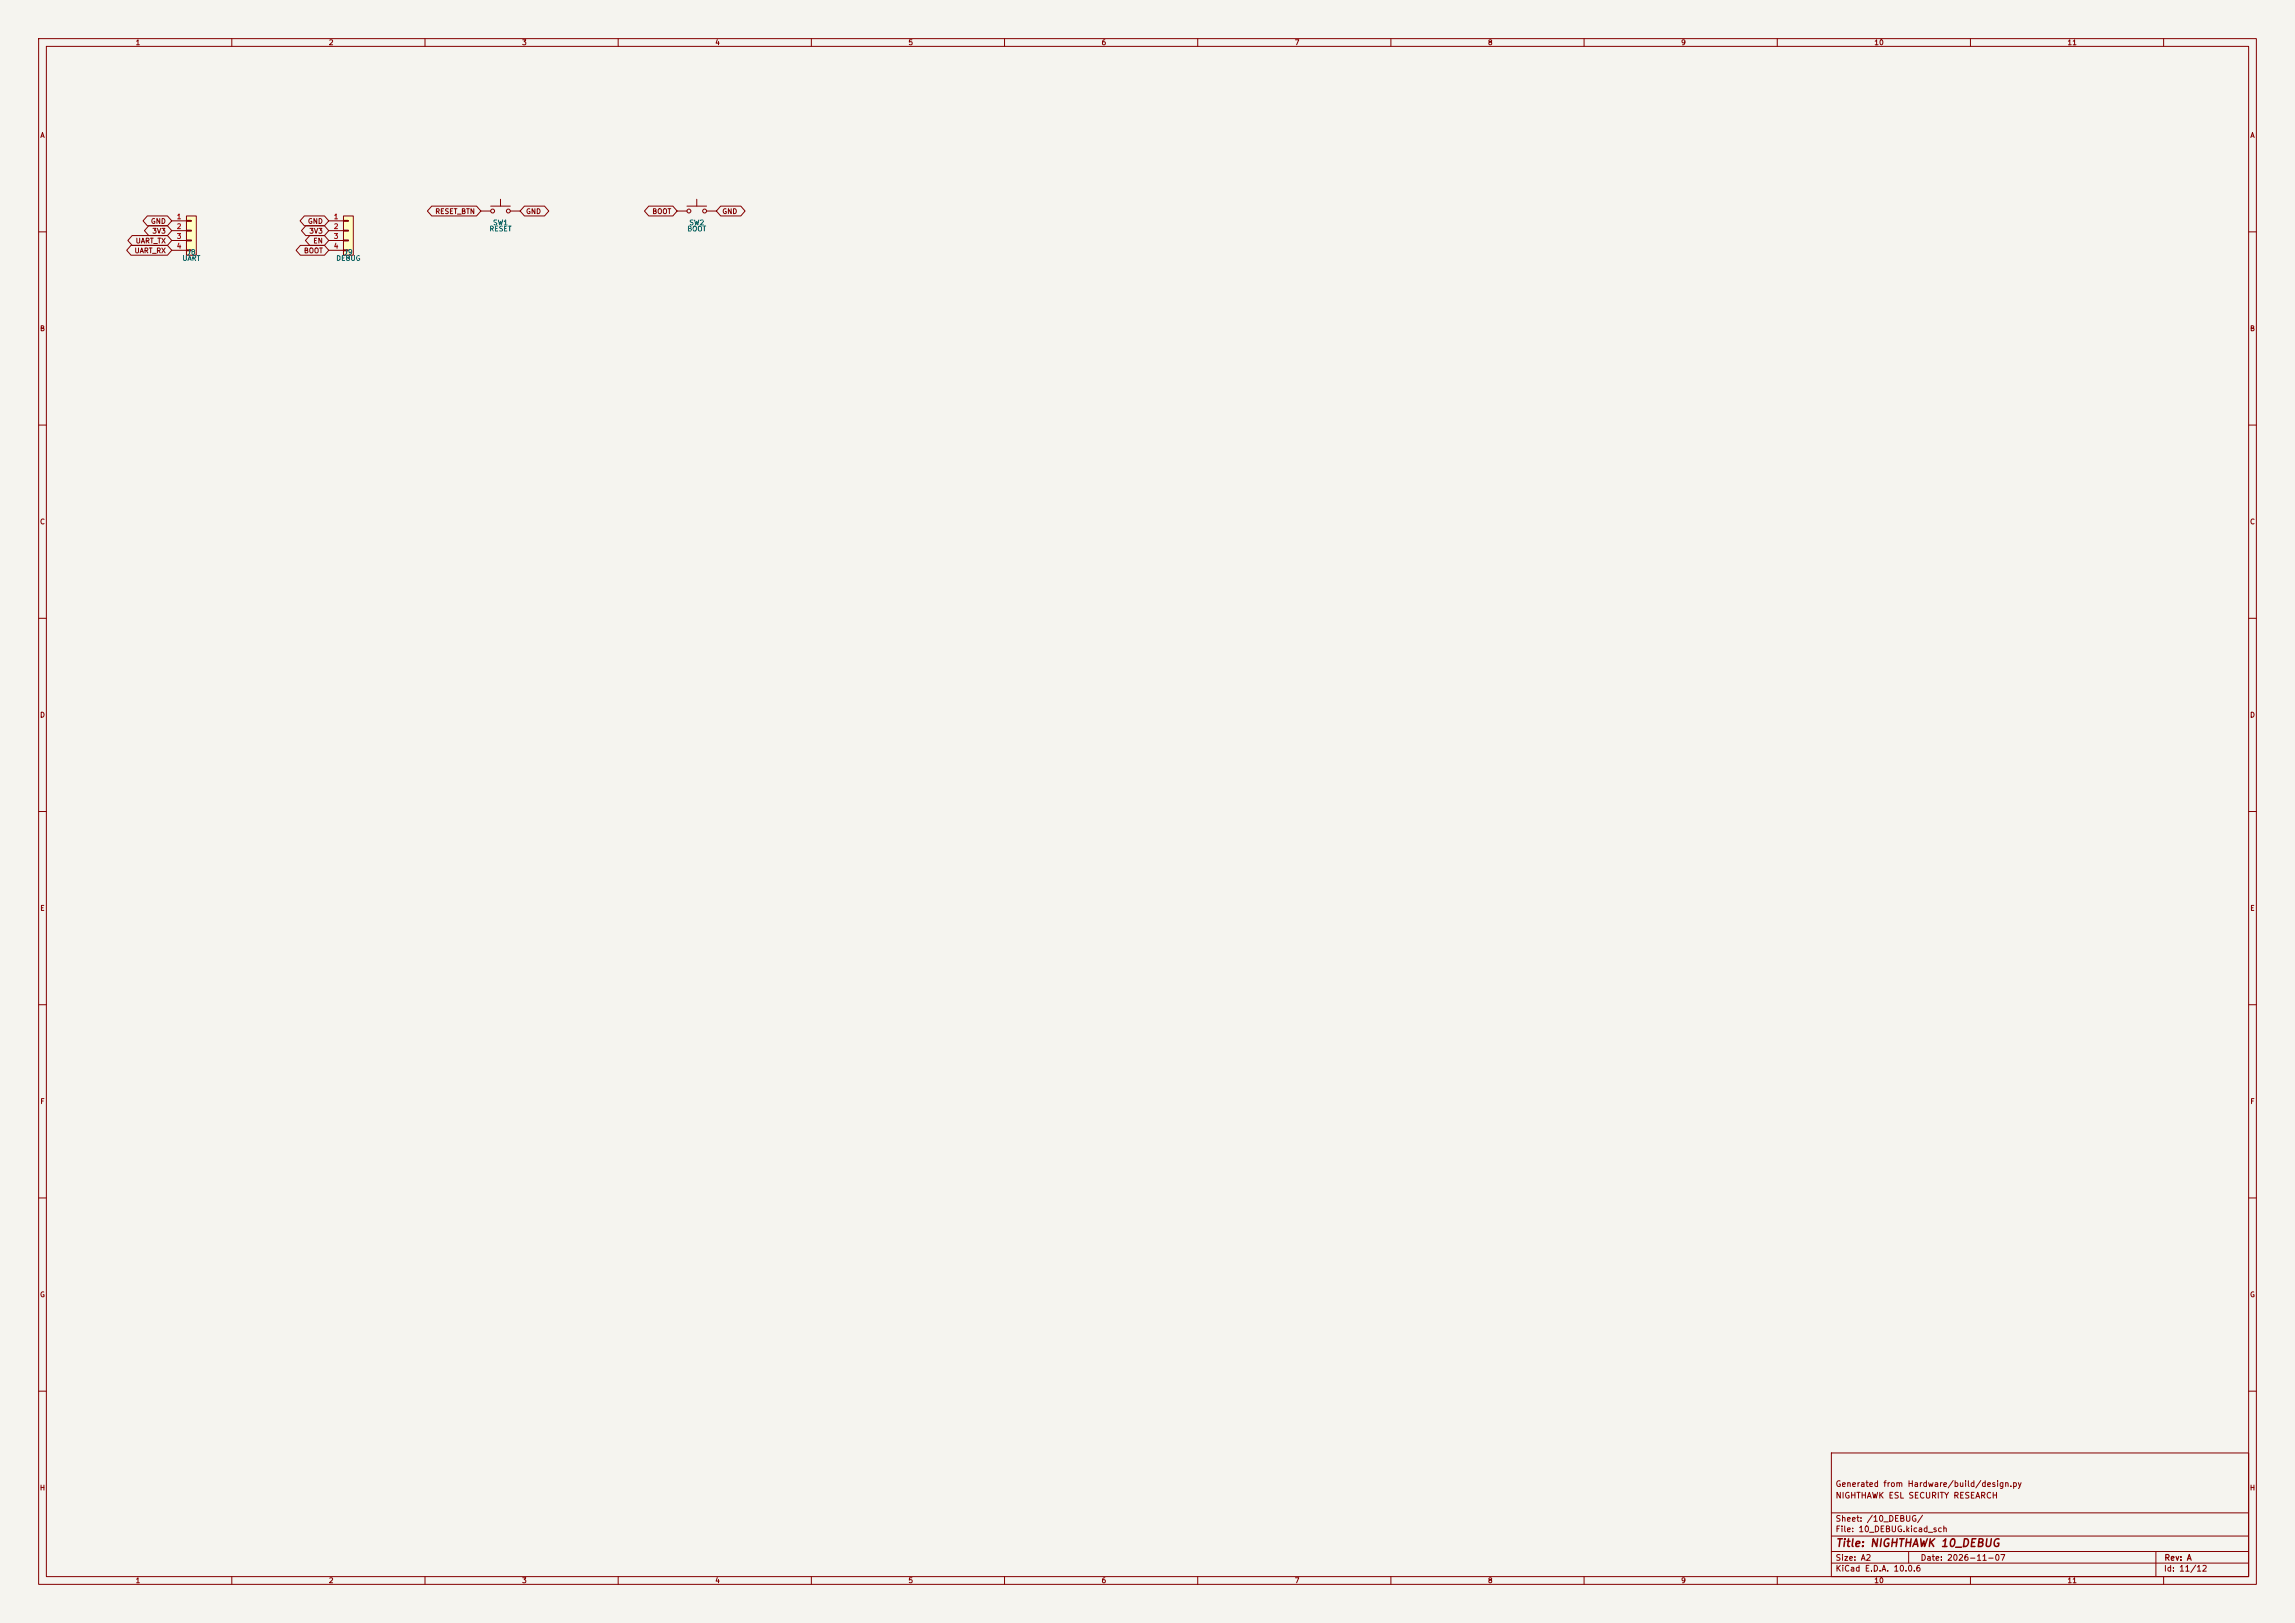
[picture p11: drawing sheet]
<svg xmlns="http://www.w3.org/2000/svg" width="594mm" height="420mm" viewBox="0 0 594 420" stroke-linecap="round" stroke-linejoin="round" font-family="sans-serif">
<defs><g id="words">
<text font-size="2" fill="#840000" x="475" y="400.8">Title: NIGHTHAWK 10_DEBUG</text>
<g font-size="1.5" fill="#840000">
<text x="475" y="388.1">NIGHTHAWK ESL SECURITY RESEARCH</text>
<text x="475" y="385.1">Generated from Hardware/build/design.py</text>
<text x="475" y="394.1">Sheet: /10_DEBUG/</text>
<text x="475" y="396.8">File: 10_DEBUG.kicad_sch</text>
<text x="475" y="407">KiCad E.D.A. 10.0.6</text>
<text x="475" y="404.2">Size: A2</text>
<text x="497" y="404.2">Date: 2026-11-07</text>
<text x="560" y="407">Id: 11/12</text>
<text x="560.1" y="404.2">Rev: A</text>
</g>
<g font-size="1.3" fill="#840000">
<text x="35" y="12">1</text>
<text x="85" y="12">2</text>
<text x="135" y="12">3</text>
<text x="185" y="12">4</text>
<text x="235" y="12">5</text>
<text x="285" y="12">6</text>
<text x="335" y="12">7</text>
<text x="385" y="12">8</text>
<text x="435" y="12">9</text>
<text x="485" y="12">10</text>
<text x="535" y="12">11</text>
<text x="10.3" y="36">A</text>
<text x="582.3" y="36">A</text>
<text x="38.9" y="58.2">GND</text>
<text x="79.6" y="58.2">GND</text>
<text x="112.5" y="55.7">RESET_BTN</text>
<text x="136" y="55.7">GND</text>
<text x="168.7" y="55.7">BOOT</text>
<text x="186.8" y="55.7">GND</text>
<text x="34.7" y="65.8">UART_RX</text>
<text x="35" y="63.3">UART_TX</text>
<text x="39.3" y="60.7">3V3</text>
<text x="78.5" y="65.8">BOOT</text>
<text x="79.9" y="60.7">3V3</text>
<text x="81" y="63.3">EN</text>
<text x="10.2" y="86">B</text>
<text x="582.2" y="86">B</text>
<text x="10.2" y="136">C</text>
<text x="582.2" y="136">C</text>
<text x="10.2" y="186">D</text>
<text x="582.2" y="186">D</text>
<text x="10.3" y="236">E</text>
<text x="582.3" y="236">E</text>
<text x="10.3" y="286">F</text>
<text x="582.3" y="286">F</text>
<text x="10.2" y="336">G</text>
<text x="582.2" y="336">G</text>
<text x="10.2" y="386">H</text>
<text x="582.2" y="386">H</text>
<text x="35" y="410">1</text>
<text x="85" y="410">2</text>
<text x="135" y="410">3</text>
<text x="185" y="410">4</text>
<text x="235" y="410">5</text>
<text x="285" y="410">6</text>
<text x="335" y="410">7</text>
<text x="385" y="410">8</text>
<text x="435" y="410">9</text>
<text x="485" y="410">10</text>
<text x="535" y="410">11</text>
</g>
<g font-size="1.3" fill="#a90000">
<text x="45.6" y="57">1</text>
<text x="45.6" y="59.6">2</text>
<text x="86.3" y="57">1</text>
<text x="86.3" y="59.6">2</text>
<text x="45.6" y="62.1">3</text>
<text x="45.6" y="64.6">4</text>
<text x="86.3" y="62.1">3</text>
<text x="86.3" y="64.6">4</text>
</g>
<g font-size="1.3" fill="#006464">
<text x="127.5" y="58.6">SW1</text>
<text x="178.3" y="58.6">SW2</text>
<text x="126.5" y="60.2">RESET</text>
<text x="177.8" y="60.2">BOOT</text>
<text x="47.1" y="67.8">UART</text>
<text x="48.3" y="66.2">J8</text>
<text x="86.9" y="67.8">DEBUG</text>
<text x="89" y="66.2">J9</text>
</g>
</g></defs>
<path d="M0 0h594v420h-594z" fill="#f5f4ef" stroke="#f5f4ef" stroke-width=".26"/>
<g fill="none" stroke="#840000" stroke-width=".26">
<path d="M10 10h574v400h-574zM12 12h570v396h-570zM60 10v2M110 10v2M160 10v2M210 10v2M260 10v2M310 10v2M360 10v2M410 10v2M460 10v2M510 10v2"/>
<path d="M560 10v2M124.5 54.6h2.5M127 53.3h5.1M129.5 51.6v1.7M132.1 54.6h2.5M175.3 54.6h2.5M177.8 53.3h5.1M180.3 51.6v1.7M182.9 54.6h2.5M10 60h2M582 60h2M10 110h2"/>
<path d="M582 110h2M10 160h2M582 160h2M10 210h2M582 210h2M10 260h2M582 260h2M10 310h2M582 310h2M10 360h2M474 376h108v32h-108zM582 360h2"/>
<path d="M474 397.5h108M474 391.5h108M60 408v2M110 408v2M160 408v2M210 408v2M260 408v2M310 408v2M360 408v2M410 408v2M460 408v2M474 404.5h108"/>
<path d="M474 401.5h108M494 401.5v3M510 408v2M558 401.5v6.5M560 408v2"/>
<circle cx="127.5" cy="54.6" r=".51"/>
<circle cx="131.6" cy="54.6" r=".51"/>
<circle cx="178.3" cy="54.6" r=".51"/>
<circle cx="182.4" cy="54.6" r=".51"/>
</g>
<path d="M48.3 55.9h2.5v10.1h-2.5z" fill="#ffffc2"/>
<path d="M44.4 57.2h3.9M44.4 59.7h3.9M48.3 55.9h2.5v10.1h-2.5zM48.3 57h1.2v.3h-1.2zM48.3 59.6h1.2v.2h-1.2zM44.4 62.2h3.9M44.4 64.8h3.9M48.3 62.1h1.2v.3h-1.2zM48.3 64.6h1.2v.3h-1.2z" fill="none" stroke="#840000" stroke-width=".26"/>
<path d="M88.9 55.9h2.5v10.1h-2.5z" fill="#ffffc2"/>
<g fill="none" stroke="#840000" stroke-width=".26">
<path d="M38.1 55.9h5.2l1.1 1.3-1.1 1.2h-5.2l-1.1-1.2zM38.5 58.4h4.8l1.1 1.3-1.1 1.3h-4.8l-1.1-1.3zM78.8 55.9h5.2l1.1 1.3-1.1 1.2h-5.2l-1.1-1.2zM79.1 58.4h4.9l1.1 1.3-1.1 1.3h-4.9l-1.1-1.3zM85.1 57.2h3.8M85.1 59.7h3.8M88.9 55.9h2.5v10.1h-2.5zM88.9 57h1.3v.3h-1.3zM88.9 59.6h1.3v.2h-1.3zM111.7 53.3h11.6l1.2 1.3-1.2 1.3h-11.6l-1.1-1.3zM135.7 53.3h5.2l1.1 1.3-1.1 1.3h-5.2l-1.1-1.3zM167.9 53.3h6.2l1.2 1.3-1.2 1.3h-6.2l-1.1-1.3z"/>
<path d="M186.5 53.3h5.2l1.1 1.3-1.1 1.3h-5.2l-1.1-1.3zM33.9 63.5h9.4l1.1 1.3-1.1 1.2h-9.4l-1.1-1.2zM34.2 61h9.1l1.1 1.2-1.1 1.3h-9.1l-1.1-1.3zM77.7 63.5h6.3l1.1 1.3-1.1 1.2h-6.3l-1.1-1.2zM80.2 61h3.8l1.1 1.2-1.1 1.3h-3.8l-1.1-1.3zM85.1 62.2h3.8M85.1 64.8h3.8M88.9 62.1h1.3v.3h-1.3zM88.9 64.6h1.3v.3h-1.3z"/>
</g>
<use href="#words"/>
</svg>
